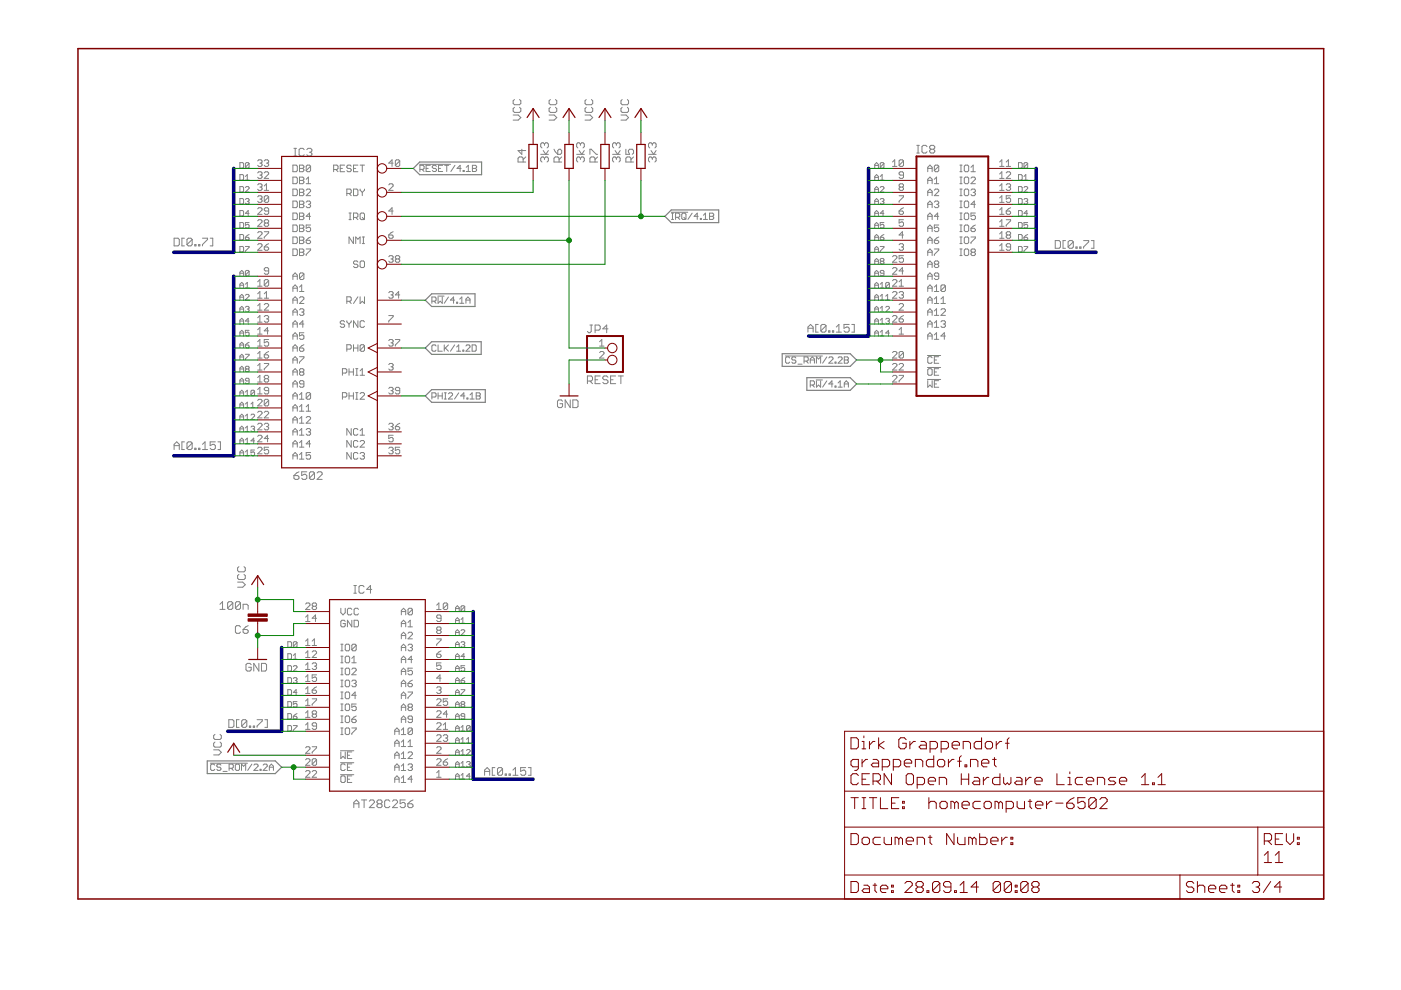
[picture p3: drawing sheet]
<svg xmlns="http://www.w3.org/2000/svg" width="297mm" height="210mm" viewBox="0 0 297 210" stroke-linecap="round" stroke-linejoin="round" font-family="sans-serif">
<g fill="none" stroke="#808080" stroke-width=".21">
<path d="M50.9 34.5h.6l.1 .2v.8l-.1 .1h-.6zM50.9 37h.6l.1 .2v.8l-.1 .2h-.6zM50.9 39.6h.6l.1 .2v.7l-.1 .2h-.6zM52 39.8l.2-.2h.4l.2 .2v.2l-.8 .7h.8M52 37.4l.4-.4v1.2M52 38.2h.8M52.8 34.7v.8l-.2 .1h-.4l-.2-.1M52.8 34.7l-.2-.2h-.4l-.2 .2v.8M52.8 34.7l-.8 .8M54.6 34.1l.3-.2h.4l.3 .2-.3 .5M54.6 36.7l.3-.3h.4l.3 .3-.3 .4M54.6 39.2l.3-.2h.4l.3 .2-.3 .5"/>
<path d="M55.1 39.7h.2M55.1 37.1h.2M55.1 34.6h.2M55.3 34.6l.3 .2-.3 .5h-.4l-.3-.2M55.3 37.1l.3 .3-.3 .4h-.4l-.3-.2M55.3 39.7l.3 .2-.3 .5h-.4l-.3-.3M56 39.4l.5-.4v1.4M56 34.1l.3-.2h.4l.3 .2-.3 .5M56 36.7l.3-.3h.4l.3 .3v.2l-1 .9h1M56.5 34.6h.2M56.7 34.6l.3 .2-.3 .5h-.4l-.3-.2M62.1 35h.7l.2 .2v1l-.2 .2h-.7z"/>
<path d="M62.1 37.5h.7l.2 .3v.9l-.2 .2h-.7zM62.3 33.1h.6M62.3 31.5h.6M62.6 31.5v1.6M63.5 35h.7l.2 .2-.2 .5 .2 .5-.2 .2h-.7zM63.5 37.5h.7l.2 .3-.2 .4 .2 .5-.2 .2h-.7zM63.5 38.2h.7M63.5 35.7h.7M64.5 31.7l-.3-.2h-.5l-.3 .2v1.1l.3 .3h.5l.3-.3M64.9 38l.5-.5v1.4M64.9 38.9h.9M65 31.7l.3-.2h.6l.2 .2v.3l-.2 .3"/>
<path d="M65.6 32.3h.3M65.8 35.2l-.2-.2h-.4l-.3 .2v1M65.8 35.2v1l-.2 .2h-.4l-.3-.2M65.8 35.2l-.9 1M65.9 32.3l.2 .3v.2l-.2 .3h-.6l-.3-.3M70.7 35.9h.7l.3-.2v-.5l-.3-.2h-.7v1.4M71.2 35.9l.5 .5M72.1 35.7h.5M73.1 35h-1v1.4h1M74.5 35.2l-.3-.2h-.4l-.3 .5 .3 .2h.4l.3 .5-.3 .2h-.4l-.3-.2M75 35.7h.4M75.9 35h-.9v1.4h.9"/>
<path d="M76.3 35h1M76.8 35v1.4M82.4 39.2l.3-.2h.4l.3 .2v.2l-1 1h1M83.4 34.6h-1l.7-.7v1.4M84.8 34.1l-1 1M84.8 34.1l-.3-.2h-.4l-.3 .2v1M84.8 34.1v1l-.3 .2h-.4l-.3-.2M89 34.8h6.5M89 35.9h.7l.2-.2v-.4l-.2-.2h-.7v1.3M89.5 35.9l.4 .5M90.3 35.7h.5M91.2 35.1h-.9v1.3h.9"/>
<path d="M92.5 35.3l-.2-.2h-.4l-.2 .2 .2 .4h.4l.2 .2v.3l-.2 .2h-.4l-.2-.2M93 35.7h.4M93.9 35.1h-.9v1.3h.9M94.3 35.1h.8M94.7 35.1v1.3M96.5 35.1l-.9 1.3M97.8 35.7h-.9l.7-.6v1.3M98.2 36.2h.2v.2h-.2zM98.8 36.4h.9M98.8 35.5l.5-.4v1.3M100.2 35.7h.6M100.2 35.1h.6l.2 .2-.2 .4 .2 .2v.3l-.2 .2h-.6z"/>
<path d="M108.8 24.4h1.1l.5 .5-.5 .6h-1.1M109.1 22.8l-.3 .2v.6l.3 .2h1.1l.2-.2v-.6l-.2-.2M109.1 21.1l-.3 .3v.5l.3 .3h1.1l.2-.3v-.5l-.2-.3M110.6 31.6v1.1l-.8-.8h1.7M110.9 34.4v-.9l-.3-.2h-.5l-.3 .2v.9h1.7M111.5 33.3l-.6 .5M114.6 32.7h1.7M115.2 31.9l.5 .8 .6-.8M115.4 33.5l-.2-.2h-.3l-.3 .2v.6l.3 .3M115.4 30.5l-.2-.2h-.3l-.3 .2v.6l.3 .3M115.4 33.5l.3-.2h.3l.3 .2v.6l-.3 .3M115.4 30.5v.3"/>
<path d="M115.4 33.5v.3M115.4 30.5l.3-.2h.3l.3 .2v.6l-.3 .3M116.4 24.4h1.1l.5 .5-.5 .6h-1.1M116.7 22.8l-.3 .2v.6l.3 .2h1.1l.2-.2v-.6l-.2-.2M116.7 21.1l-.3 .3v.5l.3 .3h1.1l.2-.3v-.5l-.2-.3M117.5 31.6l.8 1.1M118.3 31.9l.2-.3h.3l.3 .3v.5l-.3 .3h-.5zM118.5 34.4v-.9l-.2-.2h-.6l-.2 .2v.9h1.6M119.1 33.3l-.6 .5M122.3 32.7h1.6M122.8 31.9l.5 .8 .6-.8M123.1 33.5l-.3-.2h-.3l-.2 .2v.6l.2 .3"/>
<path d="M123.1 33.5l.2-.2h.3l.3 .2v.6l-.3 .3M123.1 30.5l-.3-.2h-.3l-.2 .2v.6l.2 .3M123.1 30.5l.2-.2h.3l.3 .2v.6l-.3 .3M123.1 30.5v.3M123.1 33.5v.3M124 24.4h1.1l.6 .5-.6 .6h-1.1M124.3 22.8l-.3 .2v.6l.3 .2h1.1l.3-.2v-.6l-.3-.2M124.3 21.1l-.3 .3v.5l.3 .3h1.1l.3-.3v-.5l-.3-.3M125.1 32.7v-1.1h.2l1.1 1.1h.3M126.2 34.4v-.9l-.3-.2h-.6l-.2 .2v.9h1.6M126.7 33.3l-.5 .5M129.9 32.7h1.6"/>
<path d="M130.4 31.9l.6 .8 .5-.8M130.7 33.5l-.3-.2h-.3l-.2 .2v.6l.2 .3M130.7 33.5l.3-.2h.2l.3 .2v.6l-.3 .3M130.7 30.5l-.3-.2h-.3l-.2 .2v.6l.2 .3M130.7 30.5l.3-.2h.2l.3 .2v.6l-.3 .3M130.7 30.5v.3M130.7 33.5v.3M131.7 24.4h1l.6 .5-.6 .6h-1M131.9 22.8l-.2 .2v.6l.2 .2h1.1l.3-.2v-.6l-.3-.2M131.9 21.1l-.2 .3v.5l.2 .3h1.1l.3-.3v-.5l-.3-.3M132.7 31.6v1.1h.8l-.3-.5v-.3l.3-.3h.5l.3 .3v.5l-.3 .3M133.8 34.4v-.9l-.3-.2h-.5l-.3 .2v.9h1.6"/>
<path d="M134.3 33.3l-.5 .5M137.5 32.7h1.6M138 31.9l.6 .8 .5-.8M138.3 30.5l.3-.2h.3l.2 .2v.6l-.2 .3M138.3 33.5l-.3-.2h-.2l-.3 .2v.6l.3 .3M138.3 33.5l.3-.2h.3l.2 .2v.6l-.2 .3M138.3 30.5l-.3-.2h-.2l-.3 .2v.6l.3 .3M138.3 30.5v.3M138.3 33.5v.3M185.5 35.6v-.7l.3-.4 .4 .4v.7M185.5 38.2v-.8l.3-.4 .4 .4v.8M185.5 37.6h.7"/>
<path d="M185.5 35.1h.7M186.6 37.4l.4-.4v1.2M186.6 39.8l.2-.2h.4l.2 .2v.2l-.8 .7h.8M186.6 38.2h.8M187.4 34.7l-.8 .8M187.4 34.7v.8l-.2 .1h-.4l-.2-.1M187.4 34.7l-.2-.2h-.4l-.2 .2v.8M189.2 35.3h1M189.2 34.4l.5-.5v1.4M190.9 39.7l-.3-.3 .3-.4h.4l.3 .2-.3 .5M190.9 39.7h.4M190.9 39.7l-.3 .2 .3 .5h.4l.3-.3-.3-.4"/>
<path d="M191.6 37.1h-.7l-.3-.2 .3-.5h.4l.3 .3v.9l-.3 .2h-.4l-.3-.2M191.6 34.1l-.3-.2h-.4l-.3 .2v1M191.6 34.1v1l-.3 .2h-.4l-.3-.2M191.6 34.1l-1 1M194.4 32.4h.5M194.4 30.8h.5M194.6 30.8v1.6M196.6 31.1l-.3-.3h-.6l-.2 .3v1.1l.2 .2h.6l.3-.2M196.7 38.2h.9M196.7 35.7h.9M196.7 38.9v-.9l.5-.5 .4 .5v.9M196.7 36.4v-.9l.5-.5 .4 .5v.9"/>
<path d="M197.4 31.6h.5M197.4 31.6l-.3-.2v-.3l.3-.3h.5l.3 .3v.3l-.3 .2M197.4 31.6l-.3 .3v.3l.3 .2h.5l.3-.2v-.3l-.3-.3M198.1 38.9h.9M198.1 38l.5-.5v1.4M199 35.2v1l-.2 .2h-.5l-.2-.2M199 35.2l-.2-.2h-.5l-.2 .2v1M199 35.2l-.9 1M203.5 38.9h.5M203.5 37.5h.5M203.5 36.4h.5M203.5 35h.5"/>
<path d="M203.8 35v1.4M203.8 37.5v1.4M204.4 37.8l.3-.3h.4l.3 .3v.9l-.3 .2h-.4l-.3-.2zM204.4 35.2l.3-.2h.4l.3 .2v1l-.3 .2h-.4l-.3-.2zM205.9 37.8l.2-.3h.5l.2 .3v.2l-.9 .9h.9M205.9 36.4h.9M205.9 35.5l.4-.5v1.4M211.9 39.4l.5-.4v1.4M211.9 37.8h1M211.9 35.3h1M211.9 34.4l.5-.5v1.4M211.9 36.9l.5-.5v1.4"/>
<path d="M213.3 39.2l.3-.2h.4l.3 .2-.3 .5M213.3 36.7l.3-.3h.4l.3 .3v.2l-1 .9h1M213.3 35.3h1M213.3 34.4l.5-.5v1.4M213.8 39.7h.2M214 39.7l.3 .2-.3 .5h-.4l-.3-.3M215.9 39.6h.6l.2 .2v.7l-.2 .2h-.6zM215.9 37h.6l.2 .2v.8l-.2 .2h-.6zM215.9 34.5h.6l.2 .2v.8l-.2 .1h-.6zM217.1 39.8l.2-.2h.4l.2 .2v.2l-.8 .7h.8M217.1 38.2h.8M217.1 37.4l.4-.4v1.2"/>
<path d="M217.9 34.7v.8l-.2 .1h-.4l-.2-.1M217.9 34.7l-.2-.2h-.4l-.2 .2v.8M217.9 34.7l-.8 .8M36.9 50.5h.8l.3 .3v1.1l-.3 .2h-.8zM39.1 50.5h-.5v1.6h.5M40.7 50.8l-.2-.3h-.6l-.3 .3v1.1M40.7 50.8v1.1l-.2 .2h-.6l-.3-.2M40.7 50.8l-1.1 1.1M41.3 51.9h.3v.2h-.3zM42.1 51.9h.3v.2h-.3zM42.9 50.5h1.1v.3l-1.1 1.1v.2M44.6 50.5h.5v1.6h-.5"/>
<path d="M50.9 44.6h.6l.1 .2v.8l-.1 .2h-.6zM50.9 42.1h.6l.1 .2v.8l-.1 .2h-.6zM50.9 47.2h.6l.1 .2v.8l-.1 .1h-.6zM50.9 49.7h.6l.1 .2v.8l-.1 .2h-.6zM50.9 52.3h.6l.1 .2v.7l-.1 .2h-.6zM50.9 58.5v-.8l.4-.4 .3 .4v.8M50.9 57.9h.7M52 50.3h.6l.2 .4-.2 .2h-.4l-.2-.2zM52 52.3h.8v.2l-.8 .7v.2M52 42.3l.2-.2h.4l.2 .2-.2 .4M52.4 42.7h.2M52.6 42.7l.2 .2-.2 .4h-.4l-.2-.2"/>
<path d="M52.8 45.2h-.8l.6-.6v1.2M52.8 47.2h-.8v.6l.4-.2 .4 .2v.4l-.2 .1h-.4l-.2-.1M52.8 57.5v.8l-.2 .2h-.4l-.2-.2M52.8 57.5l-.2-.2h-.4l-.2 .2v.8M52.8 57.5l-.8 .8M52.8 49.7l-.8 .6M54.6 41.7l.3-.2h.4l.3 .2-.3 .5M54.6 44.3l.3-.3h.4l.3 .3v.2l-1 .9h1M54.6 46.8l.3-.2h.4l.3 .2v.3l-1 .9h1M54.6 49.4l.3-.3h.4l.3 .3v.2l-1 .9h1M54.6 51.9l.3-.2h.4l.3 .2v.2l-1 1h1M54.6 59.8l.5-.5v1.4"/>
<path d="M55.1 42.2h.2M55.3 42.2l.3 .2-.3 .5h-.4l-.3-.2M56 49.1h1v.3l-1 .9v.2M56 52.4h.7l.3 .4-.3 .3h-.4l-.3-.3zM56 40.4h1M56.3 47.3l-.3-.2 .3-.5h.4l.3 .2-.3 .5M56.3 47.3l-.3 .2 .3 .5h.4l.3-.2-.3-.5M56.3 47.3h.4M57 41.7l-.3-.2h-.4l-.3 .2v1M57 44.7h-.7l-.3-.2 .3-.5h.4l.3 .3v.9l-.3 .2h-.4l-.3-.2M57 57.4h-.7l-.3-.2 .3-.5h.4l.3 .3v.9l-.3 .2h-.4l-.3-.2M57 59.5l-.3-.2h-.4l-.3 .2v1"/>
<path d="M57 41.7v1l-.3 .2h-.4l-.3-.2M57 59.5v1l-.3 .2h-.4l-.3-.2M57 59.5l-1 1M57 51.7l-1 .7M57 41.7l-1 1M62.1 40.1h.7l.2 .2v1l-.2 .2h-.7zM62.1 42.6h.7l.2 .3v.9l-.2 .2h-.7zM62.1 45.2h.7l.2 .2v.9l-.2 .3h-.7zM62.1 47.7h.7l.2 .2v1l-.2 .2h-.7zM62.1 50.2h.7l.2 .3v.9l-.2 .2h-.7zM62.1 52.8h.7l.2 .2v1l-.2 .2h-.7zM62.1 59.3v-1l.5-.4 .4 .4v1"/>
<path d="M62.1 58.6h.9M63.5 40.1h.7l.2 .2-.2 .5 .2 .5-.2 .2h-.7zM63.5 42.6h.7l.2 .3-.2 .4 .2 .5-.2 .2h-.7zM63.5 45.2h.7l.2 .2-.2 .5 .2 .4-.2 .3h-.7zM63.5 47.7h.7l.2 .2-.2 .5 .2 .5-.2 .2h-.7zM63.5 50.2h.7l.2 .3-.2 .4 .2 .5-.2 .2h-.7zM63.5 52.8h.7l.2 .2-.2 .5 .2 .5-.2 .2h-.7zM63.5 53.5h.7M63.5 50.9h.7M63.5 48.4h.7M63.5 45.9h.7M63.5 43.3h.7"/>
<path d="M63.5 40.8h.7M64.4 58.1v.9l-.2 .3h-.5l-.2-.3M64.4 58.1l-.2-.2h-.5l-.2 .2v.9M64.4 58.1l-.9 .9M64.9 50.9h.7l.2 .5-.2 .2h-.4l-.3-.2zM64.9 52.8h.9v.2l-.9 1v.2M64.9 40.3l.3-.2h.4l.2 .2v.3l-.9 .9h.9M64.9 42.9l.3-.3h.4l.2 .3-.2 .4M65.4 43.3h.2M65.6 43.3l.2 .3-.2 .4h-.4l-.3-.2M65.8 45.9h-.9l.7-.7v1.4M65.8 47.7h-.9v.7l.5-.2 .4 .2v.5l-.2 .2h-.4l-.3-.2"/>
<path d="M65.8 50.2l-.9 .7M73.5 41h.7l.3-.2v-.5l-.3-.2h-.7v1.4M74 46.6h.5M74 45.2h.5M74 41l.5 .5M74.2 45.2v1.4M74.9 50.2v1.4l-.9-1.4v1.4M75 46.1h.6l.3-.2v-.5l-.3-.2h-.6v1.4M75 40.1h.6l.3 .2v1l-.3 .2h-.6zM75.4 51.6v-1.4l.5 .5 .4-.5v1.4M75.4 46.1l.5 .5M75.9 55.6l-.3-.3h-.4l-.2 .5 .2 .2h.4l.3 .5-.3 .2h-.4l-.2-.2"/>
<path d="M76.3 45.4l.3-.2h.4l.3 .2v.9l-.3 .3h-.4l-.3-.3zM76.3 55.6l.3-.3h.4l.3 .3v.9l-.3 .2h-.4l-.3-.2zM76.3 40.1v.2l.5 .5M76.8 46.1l.5 .5M76.8 51.6h.5M76.8 50.2h.5M76.8 40.8v.7M77 50.2v1.4M77.3 40.1v.2l-.5 .5M82.4 49.8h.7l.3 .5-.3 .2h-.4l-.3-.2zM82.4 54.4l.3-.2h.4l.3 .2-.3 .5M82.9 54.9h.2"/>
<path d="M83.1 54.9l.3 .2-.3 .5h-.4l-.3-.2M83.4 49.1l-1 .7M83.4 44.7h-1l.7-.7v1.4M84.1 54.9l-.3-.2 .3-.5h.4l.3 .2-.3 .5M84.1 54.9l-.3 .2 .3 .5h.4l.3-.2-.3-.5M84.1 54.9h.4M142.3 45h3.5M142.4 46.5h.4M142.4 45.2h.4M142.6 45.2v1.3M143.2 46.1h.7l.2-.2v-.5l-.2-.2h-.7v1.3M143.7 46.1l.4 .4"/>
<path d="M144.8 45.2h.4l.2 .2v.9l-.2 .2h-.4l-.3-.2v-.9zM145 46.1l.4 .4M146.7 45.2l-.8 1.3M148 45.9h-.8l.6-.7v1.3M148.5 46.3h.2v.2h-.2zM149.1 46.5h.9M149.1 45.6l.5-.4v1.3M150.4 45.9h.7M150.4 45.2h.7l.2 .2-.2 .5 .2 .4-.2 .2h-.7zM185.5 48.3v-.7l.3-.4 .4 .4v.7M185.5 56v-.8l.3-.4 .4 .4v.8M185.5 45.2h.7"/>
<path d="M185.5 40.7v-.7l.3-.4 .4 .4v.7M185.5 43.3v-.8l.3-.4 .4 .4v.8M185.5 45.8v-.8l.3-.4 .4 .4v.8M185.5 50.9v-.8l.3-.4 .4 .4v.8M185.5 53.4v-.8l.3-.3 .4 .3v.8M185.5 58.5v-.8l.3-.4 .4 .4v.8M185.5 57.9h.7M185.5 55.4h.7M185.5 52.9h.7M185.5 50.3h.7M185.5 47.8h.7M185.5 42.7h.7"/>
<path d="M185.5 40.2h.7M186.6 52.3h.8v.2l-.8 .7v.2M186.6 42.3l.2-.2h.4l.2 .2-.2 .4M186.6 50.3h.6l.2 .4-.2 .2h-.4l-.2-.2zM186.8 55.4l-.2 .2 .2 .4h.4l.2-.2-.2-.4M186.8 55.4l-.2-.2 .2-.4h.4l.2 .2-.2 .4M186.8 55.4h.4M187 42.7h.2M187.2 42.7l.2 .2-.2 .4h-.4l-.2-.2M187.4 57.9h-.6l-.2-.2 .2-.4h.4l.2 .2v.8l-.2 .2h-.4l-.2-.2M187.4 49.7l-.8 .6M187.4 45.2h-.8l.6-.6v1.2"/>
<path d="M187.4 47.2h-.8v.6l.4-.2 .4 .2v.4l-.2 .1h-.4l-.2-.1M189.2 59.5l.3-.2h.4l.3 .2v.3l-1 .9h1M189.2 57l.3-.3h.4l.3 .3v.2l-1 .9h1M189.2 54.4l.3-.2h.4l.3 .2v.3l-1 .9h1M190.6 51.9l.3-.2h.4l.3 .2-.3 .5M190.6 44.7h.7l.3 .5-.3 .2h-.4l-.3-.2zM190.6 41.5h1v.2l-1 1v.2M190.6 59.8l.5-.5v1.4M191.1 52.4h.2M191.3 52.4l.3 .2-.3 .5h-.4l-.3-.3M191.6 57.4h-1l.7-.7v1.4M191.6 46.6h-1v.7l.5-.2 .5 .2v.5l-.3 .2h-.4l-.3-.2"/>
<path d="M191.6 54.2h-1v.7l.5-.2 .5 .2v.5l-.3 .2h-.4l-.3-.2M191.6 49.8h-1l.7-.7v1.4M191.6 44l-1 .7M196.7 58.6h.9M196.7 53.5h.9M196.7 50.9h.9M196.7 48.4h.9M196.7 45.9h.9M196.7 43.3h.9M196.7 40.8h.9M196.7 56h.9M196.7 41.5v-.9l.5-.5 .4 .5v.9"/>
<path d="M196.7 54.2v-.9l.5-.5 .4 .5v.9M196.7 44v-.9l.5-.5 .4 .5v.9M196.7 46.6v-1l.5-.4 .4 .4v1M196.7 49.1v-.9l.5-.5 .4 .5v.9M196.7 51.6v-.9l.5-.5 .4 .5v.9M196.7 56.7v-.9l.5-.5 .4 .5v.9M196.7 59.3v-1l.5-.4 .4 .4v1M198.1 52.8h.9v.2l-.9 1v.2M198.1 50.9h.7l.2 .5-.2 .2h-.5l-.2-.2zM198.1 42.9l.2-.3h.5l.2 .3-.2 .4M198.1 40.3l.2-.2h.5l.2 .2v.3l-.9 .9h.9M198.3 56l-.2-.2 .2-.5h.5l.2 .3-.2 .4"/>
<path d="M198.3 56h.5M198.3 56l-.2 .3 .2 .4h.5l.2-.2-.2-.5M198.6 43.3h.2M198.8 43.3l.2 .3-.2 .4h-.5l-.2-.2M199 58.6h-.7l-.2-.3 .2-.4h.5l.2 .2v.9l-.2 .3h-.5l-.2-.3M199 47.7h-.9v.7l.5-.2 .4 .2v.5l-.2 .2h-.5l-.2-.2M199 45.9h-.9l.7-.7v1.4M199 50.2l-.9 .7M203.5 54.2h.5M203.5 52.8h.5M203.5 51.6h.5M203.5 50.2h.5"/>
<path d="M203.5 49.1h.5M203.5 47.7h.5M203.5 46.6h.5M203.5 45.2h.5M203.5 44h.5M203.5 42.6h.5M203.5 41.5h.5M203.5 40.1h.5M203.8 40.1v1.4M203.8 42.6v1.4M203.8 45.2v1.4M203.8 47.7v1.4"/>
<path d="M203.8 50.2v1.4M203.8 52.8v1.4M204.4 53l.3-.2h.4l.3 .2v1l-.3 .2h-.4l-.3-.2zM204.4 50.5l.3-.3h.4l.3 .3v.9l-.3 .2h-.4l-.3-.2zM204.4 47.9l.3-.2h.4l.3 .2v1l-.3 .2h-.4l-.3-.2zM204.4 45.4l.3-.2h.4l.3 .2v.9l-.3 .3h-.4l-.3-.3zM204.4 42.9l.3-.3h.4l.3 .3v.9l-.3 .2h-.4l-.3-.2zM204.4 40.3l.3-.2h.4l.3 .2v1l-.3 .2h-.4l-.3-.2zM205.9 50.2h.9v.3l-.9 .9v.2M205.9 48.4h.7l.2 .5-.2 .2h-.5l-.2-.2zM205.9 40.3l.2-.2h.5l.2 .2-.2 .5M206.1 53.5l-.2 .2 .2 .5h.5l.2-.2-.2-.5"/>
<path d="M206.1 53.5l-.2-.2 .2-.5h.5l.2 .2-.2 .5M206.1 53.5h.5M206.3 40.8h.3M206.6 40.8l.2 .2-.2 .5h-.5l-.2-.2M206.8 45.2h-.9v.7l.7-.3 .2 .3v.4l-.2 .3h-.5l-.2-.3M206.8 43.3h-.9l.7-.7v1.4M206.8 47.7l-.9 .7M211.9 53.1h1M211.9 50.5h1M211.9 48h1M211.9 45.4h1M211.9 42.9h1"/>
<path d="M211.9 40.4h1M211.9 52.1l.5-.4v1.4M211.9 42l.5-.5v1.4M211.9 44.5l.5-.5v1.4M211.9 47.1l.5-.5v1.4M211.9 49.6l.5-.5v1.4M213.3 46.6h1v.2l-1 1v.2M213.3 44.7h.7l.3 .5-.3 .2h-.4l-.3-.2zM213.6 49.8l-.3 .3 .3 .4h.4l.3-.2-.3-.5M213.6 49.8l-.3-.2 .3-.5h.4l.3 .3-.3 .4M213.6 49.8h.4M214.3 52.4h-.7l-.3-.3 .3-.4h.4l.3 .2v.9l-.3 .3h-.4l-.3-.3"/>
<path d="M214.3 41.5h-1v.7l.5-.2 .5 .2v.5l-.3 .2h-.4l-.3-.2M214.3 44l-1 .7M215.9 52.3h.6l.2 .2v.7l-.2 .2h-.6zM215.9 49.7h.6l.2 .2v.8l-.2 .2h-.6zM215.9 47.2h.6l.2 .2v.8l-.2 .1h-.6zM215.9 42.1h.6l.2 .2v.8l-.2 .2h-.6zM215.9 44.6h.6l.2 .2v.8l-.2 .2h-.6zM217.1 52.3h.8v.2l-.8 .7v.2M217.1 50.3h.6l.2 .4-.2 .2h-.4l-.2-.2zM217.1 42.3l.2-.2h.4l.2 .2-.2 .4M217.5 42.7h.2M217.7 42.7l.2 .2-.2 .4h-.4l-.2-.2"/>
<path d="M217.9 45.2h-.8l.6-.6v1.2M217.9 47.2h-.8v.6l.4-.2 .4 .2v.4l-.2 .1h-.4l-.2-.1M217.9 49.7l-.8 .6M223.7 51h.9l.2 .3v1.1l-.2 .2h-.9zM225.9 51h-.5v1.6h.5M227.6 51.3v1.1l-.3 .2h-.6l-.2-.2M227.6 51.3l-.3-.3h-.6l-.2 .3v1.1M227.6 51.3l-1.1 1.1M228.1 52.4h.3v.2h-.3zM228.9 52.4h.3v.2h-.3zM229.7 51h1.1v.3l-1.1 1.1v.2M231.4 51h.5v1.6h-.5"/>
<path d="M50.9 73.2h.7M50.9 61v-.7l.4-.4 .3 .4v.7M50.9 63.6v-.8l.4-.4 .3 .4v.8M50.9 66.1v-.8l.4-.3 .3 .3v.8M50.9 68.7v-.8l.4-.4 .3 .4v.8M50.9 71.2v-.8l.4-.4 .3 .4v.8M50.9 73.7v-.7l.4-.4 .3 .4v.7M50.9 76.3v-.8l.4-.4 .3 .4v.8M50.9 78.8v-.8l.4-.3 .3 .3v.8M50.9 70.6h.7M50.9 68.1h.7M50.9 65.5h.7"/>
<path d="M50.9 63h.7M50.9 60.5h.7M50.9 78.2h.7M50.9 75.7h.7M52 62.6l.2-.2h.4l.2 .2v.2l-.8 .8h.8M52 73.2h.6l.2 .4-.2 .1h-.4l-.2-.1zM52 60.3l.4-.4v1.1M52 65.2l.2-.2h.4l.2 .2-.2 .3M52 61h.8M52 75.1h.8v.2l-.8 .8v.2M52.2 78.2l-.2-.2 .2-.3h.4l.2 .2-.2 .3M52.2 78.2l-.2 .2 .2 .4h.4l.2-.2-.2-.4"/>
<path d="M52.2 78.2h.4M52.4 65.5h.2M52.6 65.5l.2 .2-.2 .4h-.4l-.2-.2M52.8 68.1h-.8l.6-.6v1.2M52.8 70h-.8v.6l.4-.2 .4 .2v.4l-.2 .2h-.4l-.2-.2M52.8 72.6l-.8 .6M54.6 62.3l.5-.5v1.4M54.6 64.8l.5-.4v1.4M54.6 67.4l.5-.5v1.4M54.6 69.9l.5-.5v1.4M54.6 72.5l.5-.5v1.4M54.6 75l.5-.5v1.4"/>
<path d="M54.6 77.5l.5-.4v1.4M54.6 78.5h1M54.6 75.9h1M54.6 73.4h1M54.6 70.8h1M54.6 68.3h1M54.6 65.8h1M54.6 63.2h1M54.6 60.7h1M56 62.3l.5-.5v1.4M56 75.2h.7l.3 .5-.3 .2h-.4l-.3-.2zM56 77.1h1v.2l-1 .9v.3"/>
<path d="M56 64.6l.3-.2h.4l.3 .2v.2l-1 1h1M56 67.1l.3-.2h.4l.3 .2-.3 .5M56 63.2h1M56.5 67.6h.2M56.7 67.6l.3 .2-.3 .5h-.4l-.3-.2M57 72h-1v.7l.5-.2 .5 .2v.5l-.3 .2h-.4l-.3-.2M57 70.1h-1l.7-.7v1.4M57 74.5l-1 .7M62.1 61.8v-.9l.5-.5 .4 .5v.9M62.1 64.3v-.9l.5-.5 .4 .5v.9M62.1 66.9v-1l.5-.4 .4 .4v1M62.1 69.4v-.9l.5-.5 .4 .5v.9"/>
<path d="M62.1 71.9v-.9l.5-.5 .4 .5v.9M62.1 74.5v-.9l.5-.5 .4 .5v.9M62.1 77v-.9l.5-.5 .4 .5v.9M62.1 79.6v-1l.5-.4 .4 .4v1M62.1 78.9h.9M62.1 76.3h.9M62.1 73.8h.9M62.1 71.2h.9M62.1 68.7h.9M62.1 66.2h.9M62.1 63.6h.9M62.1 61.1h.9"/>
<path d="M63.5 60.9l.5-.5v1.4M63.5 63.2l.2-.3h.5l.2 .3v.2l-.9 .9h.9M63.5 65.7l.2-.2h.5l.2 .2-.2 .5M63.5 73.8h.7l.2 .5-.2 .2h-.5l-.2-.2zM63.5 75.6h.9v.3l-.9 .9v.2M63.5 61.8h.9M63.7 78.9l-.2-.3 .2-.4h.5l.2 .2-.2 .5M63.7 78.9l-.2 .2 .2 .5h.5l.2-.3-.2-.4M63.7 78.9h.5M64 66.2h.2M64.2 66.2l.2 .2-.2 .5h-.5l-.2-.3M64.4 73.1l-.9 .7"/>
<path d="M64.4 70.5h-.9v.7l.5-.2 .4 .2v.5l-.2 .2h-.5l-.2-.2M64.4 68.7h-.9l.7-.7v1.4M72.6 79.1h.7l.2-.2v-.5l-.2-.2h-.7v1.4M73.1 68.2l-.3-.2h-.4l-.3 .5 .3 .2h.4l.3 .5-.3 .2h-.4l-.3-.2M73.5 74h.7l.3-.2v-.5l-.3-.2h-.7v1.4M73.5 63.9h.7l.3-.3v-.4l-.3-.3h-.7v1.4M73.5 68v.2l.5 .5M74 78.9h.9M74 68.7v.7M74 78.2v1.4M74 63.9l.5 .4M74.5 68v.2l-.5 .5"/>
<path d="M74.9 78.2v1.4M75 73.8h.9M75 73.1v1.4M75.4 79.6h.5M75.4 78.2h.5M75.6 78.2v1.4M75.9 68v1.4l-.9-1.4v1.4M75.9 73.1v1.4M75.9 62.9l-.9 1.4M76.3 78.6l.5-.4v1.4M76.3 62.9v1.4l.5-.4 .5 .4v-1.4M76.3 79.6h1"/>
<path d="M77.3 73.3l-.3-.2h-.4l-.3 .2v1M77.3 68.2l-.3-.2h-.4l-.3 .2v1l.3 .2h.4l.3-.2M77.3 73.3v1l-.3 .2h-.4l-.3-.2M77.3 73.3l-1 1M82.4 72.2l.3-.2h.4l.3 .2-.3 .5M82.4 77.3l.3-.2h.4l.3 .2-.3 .5M82.4 66.9h1v.2l-1 1v.2M82.4 62.1l.3-.3h.4l.3 .3-.3 .4M82.9 72.7h.2M82.9 77.8h.2M82.9 62.5h.2M83.1 62.5l.3 .3-.3 .4h-.4l-.3-.2"/>
<path d="M83.1 77.8l.3 .2-.3 .5h-.4l-.3-.3M83.1 72.7l.3 .2-.3 .5h-.4l-.3-.2M83.8 72h1v.2l-1 1v.2M84.8 62.5h-1l.7-.7v1.4M91.6 63.9h.6l.3-.3v-.4l-.3-.2h-.6v1.3M92 63.9l.5 .4M92.5 73.4l-.3-.3h-.4l-.2 .3v.8l.2 .3h.4l.3-.3M92.8 62.8h1.3M92.9 63v1.3l.4-.4 .5 .4v-1.3M92.9 73.1v1.4h.9M94.2 73.1v1.4M94.4 73.8l.7 .7"/>
<path d="M95.1 73.1l-.9 .9M95.1 63l-.9 1.3M96.4 63.6h-.9l.7-.6v1.3M96.4 73.1l-.9 1.4M96.8 74.5h.9M96.8 73.6l.5-.5v1.4M96.8 64.1h.2v.2h-.2zM97.5 63.4l.4-.4v1.3M97.5 64.3h.8M98.1 74.2h.2v.3h-.2zM98.8 73.4l.2-.3h.4l.3 .3v.2l-.9 .9h.9M98.8 63.6h.9"/>
<path d="M98.8 64.3v-.9l.4-.4 .5 .4v.9M100.1 73.1h.7l.2 .3v.8l-.2 .3h-.7zM125.1 68.9h.5M125.3 68.9v1.4l-.2 .2h-.3l-.3-.2M126.2 70h.8l.3-.3v-.5l-.3-.3h-.8v1.6M127.1 74.8l.3-.3h.4l.3 .3v.2l-1 .9h1M127.1 73.4h1M127.1 72.5l.5-.5v1.4M127.3 79.7h-1.1v1.6h1.1M128.9 80l-.3-.3h-.5l-.3 .3v.2l.3 .3h.5l.3 .3v.3l-.3 .2h-.5l-.3-.2M128.9 69.7h-1.1l.8-.8v1.6M130.5 79.7h-1v1.6h1"/>
<path d="M131.1 79.7h1.1M131.6 79.7v1.6M166.5 75.5h7.9M167.4 75.9l-.2-.2h-.4l-.2 .2v.9l.2 .2h.4l.2-.2M168.7 75.9l-.2-.2h-.4l-.2 .4 .2 .2h.4l.2 .5-.2 .2h-.4l-.2-.2M169.2 77.2h.9M170.5 76.6h.7l.2-.3v-.4l-.2-.2h-.7v1.3M170.9 76.6l.5 .4M171.3 70.4v-1.1l.6-.5 .5 .5v1.1M171.3 69.6h1.1M171.8 76.3h.9M171.8 77v-.9l.4-.4 .5 .4v.9"/>
<path d="M173.1 77v-1.3l.4 .4 .5-.4v1.3M173.5 68.8h-.5v1.6h.5M175.1 69.1v1l-.2 .3h-.6l-.3-.3M175.1 69.1l-.2-.3h-.6l-.3 .3v1M175.1 69.1l-1.1 1M175.3 75.7l-.9 1.3M175.7 70.1h.3v.3h-.3zM175.7 75.9l.2-.2h.5l.2 .2v.2l-.9 .9h.9M176.5 70.1h.3v.3h-.3zM177 76.8h.2v.2h-.2zM177.3 69.3l.6-.5v1.6M177.3 70.4h1.1"/>
<path d="M177.7 75.9l.2-.2h.5l.2 .2v.2l-.9 .9h.9M179 76.3h.7M179 75.7h.7l.2 .2-.2 .4 .2 .5-.2 .2h-.7zM180 68.8h-1.1v.8l.6-.3h.3l.2 .3v.5l-.2 .3h-.6l-.3-.3M180.6 68.8h.5v1.6h-.5M185.5 61v-.7l.3-.4 .4 .4v.7M185.5 63.6v-.8l.3-.4 .4 .4v.8M185.5 66.1v-.8l.3-.3 .4 .3v.8M185.5 68.7v-.8l.3-.4 .4 .4v.8M185.5 71.2v-.8l.3-.4 .4 .4v.8M185.5 70.6h.7M185.5 68.1h.7"/>
<path d="M185.5 65.5h.7M185.5 63h.7M185.5 60.5h.7M186.6 66.1h.8M186.6 63.6h.8M186.6 70.4l.4-.4v1.2M186.6 60.3l.4-.4v1.1M186.6 62.8l.4-.4v1.2M186.6 65.3l.4-.3v1.1M186.6 67.9l.4-.4v1.2M186.6 71.2h.8M186.6 68.7h.8"/>
<path d="M186.6 61h.8M187.8 65.2l.2-.2h.4l.2 .2v.1l-.8 .8h.8M187.8 63.6h.8M187.8 67.7l.2-.2h.4l.2 .2-.2 .4M187.8 62.8l.4-.4v1.2M188.2 68.1h.2M188.4 68.1l.2 .2-.2 .4h-.4l-.2-.2M188.6 60.1l-.8 .8M188.6 70.6h-.8l.6-.6v1.2M188.6 60.1v.8l-.2 .1h-.4l-.2-.1M188.6 60.1l-.2-.2h-.4l-.2 .2v.8M189.2 79.8l.3-.2h.4l.3 .2v.3l-1 .9h1"/>
<path d="M189.2 77.3l.3-.2h.4l.3 .2v.2l-1 1h1M189.2 74.8l.3-.3h.4l.3 .3v.2l-1 .9h1M189.2 67.1l.3-.2h.4l.3 .2v.3l-1 .9h1M189.2 62.1l.3-.3h.4l.3 .3v.2l-1 .9h1M190.6 79.6h1v.2l-1 1v.2M190.6 77.3l.3-.2h.4l.3 .2v.2l-1 1h1M190.6 70.8h1M190.6 67.6h.7l.3 .5-.3 .2h-.4l-.3-.2zM190.6 64.6l.3-.2h.4l.3 .2v.2l-1 1h1M190.6 62.1l.3-.3h.4l.3 .3-.3 .4M190.6 60.7h1M190.6 69.9l.5-.5v1.4"/>
<path d="M191.1 62.5h.2M191.3 62.5l.3 .3-.3 .4h-.4l-.3-.2M191.6 74.8v.9l-.3 .2h-.4l-.3-.2M191.6 74.8l-.3-.3h-.4l-.3 .3v.9M191.6 74.8l-1 .9M191.6 66.9l-1 .7M196.6 75.4h2.8M196.6 77.9h2.8M196.7 78.4l.2-.2h.5l.2 .2v.9l-.2 .3h-.5l-.2-.3zM196.7 71.2h.9M196.7 68.7h.9M196.7 66.2h.9"/>
<path d="M196.7 63.6h.9M196.7 61.1h.9M196.7 61.8v-.9l.5-.5 .4 .5v.9M196.7 64.3v-.9l.5-.5 .4 .5v.9M196.7 66.9v-1l.5-.4 .4 .4v1M196.7 69.4v-.9l.5-.5 .4 .5v.9M196.7 71.9v-.9l.5-.5 .4 .5v.9M197.6 75.9l-.2-.3h-.5l-.2 .3v.9l.2 .2h.5l.2-.2M198.1 78.9h.5M198.1 76.3h.5M198.1 71.9h.9M198.1 66.9h.9"/>
<path d="M198.1 64.3h.9M198.1 61.8h.9M198.1 69.4h.9M198.1 71l.5-.5v1.4M198.1 65.9l.5-.4v1.4M198.1 60.9l.5-.5v1.4M198.1 63.4l.5-.5v1.4M198.1 68.5l.5-.5v1.4M199 78.2h-.9v1.4h.9M199 75.6h-.9v1.4h.9M199.5 65.7l.2-.2h.5l.2 .2v.2l-.9 1h.9M199.5 64.3h.9"/>
<path d="M199.5 68.2l.2-.2h.5l.2 .2-.2 .5M199.5 63.4l.5-.5v1.4M200 68.7h.2M200.2 68.7l.2 .2-.2 .5h-.5l-.2-.2M200.4 71.2h-.9l.7-.7v1.4M200.4 60.6v1l-.2 .2h-.5l-.2-.2M200.4 60.6l-.2-.2h-.5l-.2 .2v1M200.4 60.6l-.9 1M36.9 95.3v-1.1l.6-.5 .5 .5v1.1M36.9 94.5h1.1M39.1 93.7h-.5v1.6h.5M40.7 94v1l-.2 .3h-.6l-.3-.3"/>
<path d="M40.7 94l-.2-.3h-.6l-.3 .3v1M40.7 94l-1.1 1M41.3 95h.3v.3h-.3zM42.1 95h.3v.3h-.3zM42.9 95.3h1.1M42.9 94.2l.6-.5v1.6M45.7 93.7h-1.1v.8l.5-.3h.3l.3 .3v.5l-.3 .3h-.6l-.2-.3M46.2 93.7h.5v1.6h-.5M50.9 80.8h.7M50.9 91.5v-.8l.4-.3 .3 .3v.8M50.9 94.1v-.8l.4-.4 .3 .4v.8M50.9 81.4v-.8l.4-.4 .3 .4v.8"/>
<path d="M50.9 83.9v-.8l.4-.4 .3 .4v.8M50.9 86.4v-.7l.4-.4 .3 .4v.7M50.9 89v-.8l.4-.4 .3 .4v.8M50.9 96.6v-.8l.4-.4 .3 .4v.8M50.9 96h.7M50.9 93.5h.7M50.9 90.9h.7M50.9 88.4h.7M50.9 85.9h.7M50.9 83.3h.7M52 96.6h.8M52 94.1h.8"/>
<path d="M52 95.8l.4-.4v1.2M52 83.1l.4-.4v1.2M52 85.7l.4-.4v1.1M52 88.2l.4-.4v1.2M52 90.7l.4-.3v1.1M52 93.3l.4-.4v1.2M52 91.5h.8M52 89h.8M52 86.4h.8M52 83.9h.8M52.8 80.8h-.6l-.2-.2 .2-.4h.4l.2 .2v.8l-.2 .2h-.4l-.2-.2M53.2 90.6l.2-.2h.4l.2 .2-.2 .3"/>
<path d="M53.2 88l.2-.2h.4l.2 .2v.2l-.8 .8h.8M53.2 86.4h.8M53.2 85.7l.4-.4v1.1M53.6 90.9h.2M53.8 90.9l.2 .2-.2 .4h-.4l-.2-.2M54 95.4h-.8v.6l.4-.2 .4 .2v.4l-.2 .2h-.4l-.2-.2M54 93.5h-.8l.6-.6v1.2M54 82.9v.8l-.2 .2h-.4l-.2-.2M54 82.9l-.2-.2h-.4l-.2 .2v.8M54 82.9l-.8 .8M54.6 84.9l.3-.2h.4l.3 .2v.2l-1 1h1M54.6 95.1l.3-.3h.4l.3 .3v.2l-1 .9h1"/>
<path d="M54.6 87.4l.3-.2h.4l.3 .2v.3l-1 .9h1M54.6 90l.3-.3h.4l.3 .3v.2l-1 .9h1M54.6 92.5l.3-.2h.4l.3 .2v.3l-1 .9h1M54.6 82.6l.5-.5v1.4M54.6 80.1l.5-.5v1.4M54.6 83.5h1M54.6 81h1M56 90l.3-.3h.4l.3 .3-.3 .4M56 87.4l.3-.2h.4l.3 .2v.3l-1 .9h1M56.3 80.3l-.3-.2 .3-.5h.4l.3 .2-.3 .5M56.3 80.3l-.3 .2 .3 .5h.4l.3-.2-.3-.5M56.3 80.3h.4"/>
<path d="M56.5 90.4h.2M56.7 90.4l.3 .3-.3 .4h-.4l-.3-.2M57 93h-1l.7-.7v1.4M57 94.8h-1v.7l.7-.2 .3 .2v.5l-.3 .2h-.4l-.3-.2M57 82.8h-.7l-.3-.2 .3-.5h.4l.3 .3v.9l-.3 .2h-.4l-.3-.2M57 84.9l-.3-.2h-.4l-.3 .2v.9M57 84.9v.9l-.3 .3h-.4l-.3-.3M57 84.9l-1 .9M62.1 82.1v-.9l.5-.5 .4 .5v.9M62.1 84.6v-.9l.5-.5 .4 .5v.9M62.1 87.2v-.9l.5-.5 .4 .5v.9M62.1 89.7v-.9l.5-.5 .4 .5v.9"/>
<path d="M62.1 92.3v-1l.5-.4 .4 .4v1M62.1 94.8v-.9l.5-.5 .4 .5v.9M62.1 97.3v-.9l.5-.5 .4 .5v.9M62.1 96.6h.9M62.1 94.1h.9M62.1 91.6h.9M62.1 89h.9M62.1 86.5h.9M62.1 83.9h.9M62.1 81.4h.9M63.5 83.7l.5-.5v1.4M63.5 86.3l.5-.5v1.4"/>
<path d="M63.5 88.8l.5-.5v1.4M63.5 91.3l.5-.4v1.4M63.5 93.9l.5-.5v1.4M63.5 96.4l.5-.5v1.4M63.5 97.3h.9M63.5 94.8h.9M63.5 92.3h.9M63.5 89.7h.9M63.5 87.2h.9M63.5 84.6h.9M64.4 81.4h-.7l-.2-.2 .2-.5h.5l.2 .2v1l-.2 .2h-.5l-.2-.2M64.9 88.6l.3-.3h.4l.2 .3v.2l-.9 .9h.9"/>
<path d="M64.9 91.1l.3-.2h.4l.2 .2-.2 .5M64.9 87.2h.9M64.9 86.3l.5-.5v1.4M65.4 91.6h.2M65.6 91.6l.2 .2-.2 .5h-.4l-.3-.3M65.8 94.1h-.9l.7-.7v1.4M65.8 95.9h-.9v.7l.5-.2 .4 .2v.5l-.2 .2h-.4l-.3-.2M65.8 83.5l-.2-.3h-.4l-.3 .3v.9M65.8 83.5v.9l-.2 .2h-.4l-.3-.2M65.8 83.5l-.9 .9M72.6 84.2h.7l.2-.3v-.4l-.2-.3h-.7v1.4M74 83.9h.9"/>
<path d="M74 83.2v1.4M74.5 90.9v1.4l-1-1.4v1.4M74.5 93.4v1.4l-1-1.4v1.4M74.5 95.9v1.4l-1-1.4v1.4M74.9 83.2v1.4M75.4 84.6h.5M75.4 83.2h.5M75.6 83.2v1.4M75.9 96.2l-.3-.3h-.4l-.2 .3v.9l.2 .2h.4l.3-.2M75.9 93.6l-.3-.2h-.4l-.2 .2v1l.2 .2h.4l.3-.2M75.9 91.1l-.3-.2h-.4l-.2 .2v.9l.2 .3h.4l.3-.3M76.3 96.2l.3-.3h.4l.3 .3-.3 .4"/>
<path d="M76.3 93.6l.3-.2h.4l.3 .2v.3l-1 .9h1M76.3 92.3h1M76.3 83.5l.3-.3h.4l.3 .3v.2l-1 .9h1M76.3 91.3l.5-.4v1.4M76.8 96.6h.2M77 96.6l.3 .3-.3 .4h-.4l-.3-.2M82.4 82.4l.3-.3h.4l.3 .3-.3 .4M82.4 95.1l.3-.3h.4l.3 .3-.3 .4M82.4 90l.3-.3h.4l.3 .3-.3 .4M82.9 90.4h.2M82.9 82.8h.2M82.9 95.5h.2"/>
<path d="M83.1 95.5l.3 .3-.3 .4h-.4l-.3-.2M83.1 90.4l.3 .3-.3 .4h-.4l-.3-.2M83.1 82.8l.3 .3-.3 .4h-.4l-.3-.2M83.4 92.3h-1v.7l.7-.2 .3 .2v.5l-.3 .2h-.4l-.3-.2M83.8 90.4h.7l.3 .5-.3 .2h-.4l-.3-.2zM84.8 94.8h-1v.7l.5-.2 .5 .2v.5l-.3 .2h-.4l-.3-.2M84.8 82.8h-.7l-.3-.2 .3-.5h.4l.3 .3v.9l-.3 .2h-.4l-.3-.2M84.8 89.7l-1 .7M91.6 84.2h.6l.3-.3v-.4l-.3-.2h-.6v1.3M92.9 83.9h.9M92.9 83.3v1.3M93.8 83.3v1.3"/>
<path d="M94.2 83.3h.4M94.2 84.6h.4M94.4 83.3v1.3M95.1 83.5l.2-.2h.4l.2 .2v.2l-.8 .9h.8M97.3 83.3l-.9 1.3M98.6 83.9h-.9l.6-.6v1.3M99 84.4h.2v.2h-.2zM99.7 83.7l.4-.4v1.3M99.7 84.6h.8M101 83.9h.6M101 83.3h.6l.2 .2-.2 .4 .2 .5-.2 .2h-.6zM119.3 85.1l-.3-.3h-.5l-.3 .3v1l.3 .3h.5l.3-.3v-.5h-.6"/>
<path d="M120.9 84.8v1.6l-1.1-1.6v1.6M121.5 84.8h.8l.3 .3v1l-.3 .3h-.8zM124.5 80.8h.8l.3-.3v-.5l-.3-.3h-.8v1.6M125.1 80.8l.5 .5M126.2 80.5h.5M129.5 80.5h.5M171.8 81.6h.7l.2-.2v-.4l-.2-.2h-.7v1.3M172.2 81.6l.5 .5M173.1 80.6h1.3M173.1 80.8v1.3l.4-.5 .5 .5v-1.3M175.3 80.8l-.9 1.3M176.6 81.4h-.9l.7-.6v1.3"/>
<path d="M177 81.9h.2v.2h-.2zM177.7 82.1h.9M177.7 81.2l.4-.4v1.3M179 81.4h.9M179 82.1v-.9l.4-.4 .5 .4v.9M196.6 80.5h2.8M196.7 80.7v1.4l.5-.5 .4 .5v-1.4M198.1 81.4h.5M199 80.7h-.9v1.4h.9M62.3 100.8h.8l.3 .3v.3l-.3 .2h-.5l-.3-.2zM63.4 100l-.5 .3-.6 .5M65 100h-1v.8l.8-.2 .2 .2v.6l-.2 .2h-.6l-.2-.2"/>
<path d="M66.7 100.3v1.1l-.3 .2h-.5l-.3-.2M66.7 100.3l-.3-.3h-.5l-.3 .3v1.1M66.7 100.3l-1.1 1.1M67.2 100.3l.3-.3h.6l.2 .3v.3l-1.1 1h1.1M46.6 128.1l.6-.5v1.6M46.6 129.2h1.1M49.4 127.8v1.1l-.3 .3h-.6l-.2-.3M49.4 127.8l-.3-.2h-.6l-.2 .2v1.1M49.4 127.8l-1.1 1.1M50.4 123.4h1.1l.5 .6-.5 .5h-1.1M50.7 121.8l-.3 .2v.6l.3 .3h1l.3-.3v-.6l-.3-.2M50.7 120.1l-.3 .3v.6l.3 .2h1l.3-.2v-.6l-.3-.3"/>
<path d="M51 127.8v1.1l-.3 .3h-.5l-.3-.3M51 127.8l-.3-.2h-.5l-.3 .2v1.1M51 132.9l-.3-.2h-.5l-.3 .2v1.1l.3 .3h.5l.3-.3M51 127.8l-1.1 1.1M51.5 129.2v-1.1h.8l.3 .3v.8M51.5 133.5h.8l.3 .2v.3l-.3 .3h-.5l-.3-.3zM52.6 132.7l-1.1 .8M61 136.1h.6l.2 .1v.8l-.2 .2h-.6zM61 138.6h.6l.2 .2v.8l-.2 .2h-.6zM62.2 139l.4-.4v1.2M62.2 139.8h.8M63 136.2v.8l-.2 .2h-.4l-.2-.2"/>
<path d="M63 136.2l-.2-.1h-.4l-.2 .1v.8M63 136.2l-.8 .8M64.8 128.1l.2-.3h.5l.2 .3v.2l-.9 .9h.9M64.8 131.8h.9M64.8 139.4h.9M64.8 135.9l.5-.4v1.4M64.8 130.9l.5-.5v1.4M64.8 138.5l.5-.5v1.4M64.8 136.9h.9M66.2 135.9l.5-.4v1.4M66.2 138.2l.2-.2h.5l.2 .2v.3l-.9 .9h.9M66.2 136.9h.9"/>
<path d="M66.4 128.5l-.2 .3 .2 .4h.5l.2-.2-.2-.5M66.4 128.5l-.2-.2 .2-.5h.5l.2 .3-.2 .4M66.4 128.5h.5M67.1 131.1h-.9l.7-.7v1.4M72.3 136.6h.4M72.3 138h.4M72.3 129v.9l.4 .5 .5-.5v-.9M72.3 139.1h.4M72.5 136.6v1.4M72.5 139.1v1.4M73.2 131.7l-.2-.2h-.5l-.2 .2v1l.2 .2h.5l.2-.2v-.5h-.5M73.4 136.6h.5l.2 .2v1l-.2 .2h-.5l-.2-.2v-1z"/>
<path d="M73.4 139.1h.5l.2 .3v.9l-.2 .2h-.5l-.2-.2v-.9zM74.6 129.2l-.2-.2h-.5l-.2 .2v.9l.2 .3h.5l.2-.3M74.6 131.5v1.4l-.9-1.4v1.4M74.6 139.6l.5-.5v1.4M75 125.8h.6M75 124.1h.6M75.1 131.5h.7l.2 .2v1l-.2 .2h-.7zM75.3 124.1v1.7M75.5 136.8l-.2-.2h-.5l-.2 .2v1M75.5 136.8v1l-.2 .2h-.5l-.2-.2M75.5 136.8l-.9 1M76 129.2l-.2-.2h-.5l-.2 .2v.9l.2 .3h.5l.2-.3"/>
<path d="M77.2 124.4l-.3-.3h-.5l-.3 .3v1.1l.3 .3h.5l.3-.3M78.8 125h-1.1l.8-.9v1.7M85.1 130.4v-1l.5-.4 .4 .4v1M85.1 132.9v-.9l.5-.5 .4 .5v.9M85.1 135.4v-.9l.5-.5 .4 .5v.9M85.1 138v-.9l.5-.5 .4 .5v.9M85.1 129.7h.9M85.1 132.2h.9M85.1 134.7h.9M85.1 137.3h.9M85.1 139.8h.9M86.5 134.3l.2-.3h.5l.2 .3v.2l-.9 .9h.9"/>
<path d="M86.5 136.8l.2-.2h.5l.2 .2-.2 .5M86.5 132l.5-.5v1.4M86.5 132.9h.9M87 137.3h.2M87.2 137.3l.2 .2-.2 .5h-.5l-.2-.2M87.4 129.2l-.2-.2h-.5l-.2 .2v.9M87.4 129.2v.9l-.2 .3h-.5l-.2-.3M87.4 129.2l-.9 .9M87.4 139.8h-.9l.7-.7v1.4M92.6 129.2h.9M92.6 128.3l.4-.5v1.4M92.6 135.5h.9v.2l-.9 .9v.3"/>
<path d="M92.6 138.7h.7l.2 .5-.2 .2h-.5l-.2-.2zM92.8 133.6l-.2-.2 .2-.5h.5l.2 .3-.2 .4M92.8 133.6l-.2 .3 .2 .4h.5l.2-.2-.2-.5M92.8 133.6h.5M93.5 131.1h-.7l-.2-.2 .2-.5h.5l.2 .2v1l-.2 .2h-.5l-.2-.2M93.5 138l-.9 .7M94.9 128.1v.9l-.2 .2h-.5l-.2-.2M94.9 128.1l-.2-.3h-.5l-.2 .3v.9M94.9 128.1l-.9 .9M96.6 137.2v-.8l.4-.3 .4 .3v.8M96.6 129.6v-.8l.4-.4 .4 .4v.8M96.6 132.1v-.7l.4-.4 .4 .4v.7"/>
<path d="M96.6 134.7v-.8l.4-.4 .4 .4v.8M96.6 139.8v-.8l.4-.4 .4 .4v.8M96.6 139.2h.8M96.6 136.7h.8M96.6 134.1h.8M96.6 131.6h.8M96.6 129h.8M97.7 131.4l.4-.4v1.1M97.7 133.7l.2-.2h.4l.2 .2v.2l-.8 .8h.8M97.7 136.2l.2-.1h.4l.2 .1-.2 .5M97.7 132.1h.8M98.1 136.7h.2"/>
<path d="M98.3 136.7l.2 .1-.2 .4h-.4l-.2-.2M98.5 139.2h-.8l.6-.6v1.2M98.5 128.6v.8l-.2 .2h-.4l-.2-.2M98.5 128.6l-.2-.2h-.4l-.2 .2v.8M98.5 128.6l-.8 .8M45.3 159h1.1l.5 .5-.5 .6h-1.1M45.6 157.3l-.3 .3v.6l.3 .2h1.1l.2-.2v-.6l-.2-.3M45.6 155.7l-.3 .3v.5l.3 .3h1.1l.2-.3v-.5l-.2-.3M48.5 152.6h.8l.3 .3v1l-.3 .3h-.8zM50.7 152.6h-.6v1.6h.6M52.3 152.9v1l-.3 .3h-.5l-.3-.3M52.3 152.9l-.3-.3h-.5l-.3 .3v1"/>
<path d="M52.3 152.9l-1.1 1M52.9 153.9h.2v.3h-.2zM53.3 140.9l-.3-.2h-.6l-.2 .2v1.1l.2 .3h.6l.3-.3v-.5h-.6M53.7 153.9h.3v.3h-.3zM54.5 152.6h1.1v.3l-1.1 1v.3M54.9 140.7v1.6l-1.1-1.6v1.6M55.4 140.7h.8l.3 .2v1.1l-.3 .3h-.8zM56.2 152.6h.5v1.6h-.5M61 153.8h.6l.2 .2v.8l-.2 .2h-.6zM61 146.2h.6l.2 .2v.8l-.2 .2h-.6zM61 151.3h.6l.2 .2v.8l-.2 .2h-.6zM61 148.8h.6l.2 .1v.8l-.2 .2h-.6z"/>
<path d="M61 143.7h.6l.2 .2v.8l-.2 .1h-.6zM61 141.1h.6l.2 .2v.8l-.2 .2h-.6zM62.2 141.3l.2-.2h.4l.2 .2v.2l-.8 .8h.8M62.2 153.8h.8v.2l-.8 .8v.2M62.2 151.9h.6l.2 .4-.2 .2h-.4l-.2-.2zM62.2 143.9l.2-.2h.4l.2 .2-.2 .4M62.6 144.3h.2M62.8 144.3l.2 .2-.2 .3h-.4l-.2-.1M63 148.8h-.8v.5l.4-.2 .4 .2v.4l-.2 .2h-.4l-.2-.2M63 146.8h-.8l.6-.6v1.2M63 151.3l-.8 .6M64.8 153.7l.5-.5v1.4"/>
<path d="M64.8 158.6l.2-.3h.5l.2 .3v.2l-.9 .9h.9M64.8 141.9h.9M64.8 147h.9M64.8 149.6h.9M64.8 152.1h.9M64.8 154.6h.9M64.8 141l.5-.5v1.4M64.8 143.6l.5-.5v1.4M64.8 146.1l.5-.5v1.4M64.8 148.6l.5-.4v1.4M64.8 151.2l.5-.5v1.4M64.8 144.5h.9"/>
<path d="M66.2 146.3h.7l.2 .5-.2 .2h-.5l-.2-.2zM66.2 140.8l.2-.3h.5l.2 .3-.2 .4M66.2 148.2h.9v.2l-.9 .9v.3M66.2 158.3h.9v.3l-.9 .9v.2M66.4 151.4l-.2 .2 .2 .5h.5l.2-.2-.2-.5M66.4 151.4l-.2-.2 .2-.5h.5l.2 .2-.2 .5M66.4 151.4h.5M66.7 141.2h.2M66.9 141.2l.2 .3-.2 .4h-.5l-.2-.2M67.1 153.9h-.7l-.2-.2 .2-.5h.5l.2 .3v.9l-.2 .2h-.5l-.2-.2M67.1 143.1h-.9v.7l.5-.2 .4 .2v.5l-.2 .2h-.5l-.2-.2M67.1 145.6l-.9 .7"/>
<path d="M72.2 159.2h2.8M72.3 159.4v1.4l.4-.4 .5 .4v-1.4M72.3 141.7h.4M72.3 143.1h.4M72.3 145.6h.4M72.3 146.7h.4M72.3 149.3h.4M72.3 150.7h.4M72.3 148.1h.4M72.3 153.2h.4M72.3 151.8h.4M72.3 155.7h.4"/>
<path d="M72.3 154.3h.4M72.3 140.5h.4M72.3 144.2h.4M72.5 141.7v1.4M72.5 144.2v1.4M72.5 146.7v1.4M72.5 149.3v1.4M72.5 151.8v1.4M72.5 154.3v1.4M73.2 152l.2-.2h.5l.2 .2v1l-.2 .2h-.5l-.2-.2zM73.2 154.6l.2-.3h.5l.2 .3v.9l-.2 .2h-.5l-.2-.2zM73.4 144.2h.5l.2 .2v1l-.2 .2h-.5l-.2-.2v-1z"/>
<path d="M73.4 146.7h.5l.2 .3v.9l-.2 .2h-.5l-.2-.2v-.9zM73.4 149.3h.5l.2 .2v.9l-.2 .3h-.5l-.2-.3v-.9zM73.4 141.7h.5l.2 .2v.9l-.2 .3h-.5l-.2-.3v-.9zM74.6 152.5h.7l.2 .5-.2 .2h-.5l-.2-.2zM74.6 141.9l.2-.2h.5l.2 .2v.2l-.9 1h.9M74.6 154.3h.9v.3l-.9 .9v.2M74.6 144.4l.2-.2h.5l.2 .2-.2 .5M74.6 140.5h.9M74.6 159.4h-.9v1.4h.9M75.1 144.9h.2M75.3 144.9l.2 .2-.2 .5h-.5l-.2-.2M75.5 147.4h-.9l.7-.7v1.4"/>
<path d="M75.5 149.3h-.9v.7l.5-.3 .4 .3v.4l-.2 .3h-.5l-.2-.3M75.5 151.8l-.9 .7M83.7 158.3v-.9l.5-.5 .4 .5v.9M83.7 155.7v-.9l.5-.5 .4 .5v.9M83.7 155h.9M83.7 157.6h.9M85.1 140.5v-.9l.5-.5 .4 .5v.9M85.1 143.1v-1l.5-.4 .4 .4v1M85.1 145.6v-.9l.5-.5 .4 .5v.9M85.1 148.1v-.9l.5-.5 .4 .5v.9M85.1 150.7v-1l.5-.4 .4 .4v1M85.1 153.2v-.9l.5-.5 .4 .5v.9"/>
<path d="M85.1 142.4h.9M85.1 144.9h.9M85.1 147.4h.9M85.1 150h.9M85.1 152.5h.9M85.1 154.8l.5-.5v1.4M85.1 157.4l.5-.5v1.4M85.1 159.9l.5-.5v1.4M85.1 155.7h.9M85.1 158.3h.9M86.5 144.9h.7l.2 .5-.2 .2h-.5l-.2-.2zM86.5 146.7h.9v.3l-.9 .9v.2"/>
<path d="M86.5 159.7l.2-.3h.5l.2 .3v.2l-.9 .9h.9M86.5 157.4l.5-.5v1.4M86.5 158.3h.9M86.7 150l-.2-.3 .2-.4h.5l.2 .2-.2 .5M86.7 150l-.2 .2 .2 .5h.5l.2-.3-.2-.4M86.7 150h.5M87.4 141.7h-.9v.7l.5-.3 .4 .3v.4l-.2 .3h-.5l-.2-.3M87.4 152.5h-.7l-.2-.2 .2-.5h.5l.2 .2v1l-.2 .2h-.5l-.2-.2M87.4 154.6l-.2-.3h-.5l-.2 .3v.9M87.4 154.6v.9l-.2 .2h-.5l-.2-.2M87.4 144.2l-.9 .7M87.4 154.6l-.9 .9"/>
<path d="M92.6 156l.2-.2h.5l.2 .2v.3l-.9 .9h.9M92.6 145.9l.2-.3h.5l.2 .3-.2 .4M92.6 148.4l.2-.2h.5l.2 .2v.2l-.9 1h.9M92.6 150.9l.2-.2h.5l.2 .2v.3l-.9 .9h.9M92.6 153.5l.2-.3h.5l.2 .3v.2l-.9 .9h.9M92.6 158.6l.2-.3h.5l.2 .3v.2l-.9 .9h.9M93 146.3h.3M93.3 146.3l.2 .3-.2 .4h-.5l-.2-.2M93.5 140.5h-.9v.7l.4-.2 .5 .2v.5l-.2 .2h-.5l-.2-.2M93.5 143.8h-.9l.7-.7v1.4M94 156l.2-.2h.5l.2 .2-.2 .5M94 154.6h.9"/>
<path d="M94 153.7l.4-.5v1.4M94.4 156.5h.3M94.7 156.5l.2 .2-.2 .5h-.5l-.2-.2M94.9 148.2h-.9v.7l.4-.3 .5 .3v.4l-.2 .3h-.5l-.2-.3M94.9 151.4h-.9l.7-.7v1.4M96.6 142.3v-.8l.4-.4 .4 .4v.8M96.6 144.8v-.7l.4-.4 .4 .4v.7M96.6 147.4v-.8l.4-.4 .4 .4v.8M96.6 149.9v-.8l.4-.3 .4 .3v.8M96.6 152.5v-.8l.4-.4 .4 .4v.8M96.6 155v-.8l.4-.4 .4 .4v.8M96.6 157.5v-.7l.4-.4 .4 .4v.7"/>
<path d="M96.6 159.5h.8M96.6 157h.8M96.6 154.4h.8M96.6 151.9h.8M96.6 149.3h.8M96.6 146.8h.8M96.6 144.3h.8M96.6 141.7h.8M97.7 144.3h.6l.2 .4-.2 .1h-.4l-.2-.1zM97.7 146.2h.8v.2l-.8 .8v.2M97.7 154.2l.4-.4v1.2M97.7 156.8l.4-.4v1.1"/>
<path d="M97.7 159.3l.4-.4v1.2M97.7 157.5h.8M97.7 155h.8M97.9 149.3l-.2-.2 .2-.3h.4l.2 .1-.2 .4M97.9 149.3l-.2 .2 .2 .4h.4l.2-.2-.2-.4M97.9 149.3h.4M98.5 151.9h-.6l-.2-.2 .2-.4h.4l.2 .2v.8l-.2 .2h-.4l-.2-.2M98.5 141.1h-.8v.6l.4-.2 .4 .2v.4l-.2 .2h-.4l-.2-.2M98.5 143.7l-.8 .6M98.9 159.1l.2-.2h.4l.2 .2v.2l-.8 .8h.8M98.9 157.5h.8M98.9 156.8l.4-.4v1.1"/>
<path d="M99.7 154l-.8 .8M99.7 154v.8l-.2 .2h-.4l-.2-.2M99.7 154l-.2-.2h-.4l-.2 .2v.8M44.6 161.8h7.9M45.5 162.2l-.2-.2h-.4l-.2 .2v.9l.2 .2h.4l.2-.2M46.8 162.2l-.2-.2h-.4l-.2 .2 .2 .5h.4l.2 .2-.2 .4h-.4l-.2-.2M47.3 163.6h.9M48.6 162.9h.7l.2-.2v-.5l-.2-.2h-.7v1.3M49 162.9l.5 .4M49.9 162.2l.2-.2h.5l.2 .2v.9l-.2 .2h-.5l-.2-.2zM51.2 163.3v-1.3l.4 .5 .5-.5v1.3M53.4 162l-.9 1.3"/>
<path d="M53.8 162.2l.2-.2h.5l.2 .2v.3l-.9 .8h.9M55.1 163.1h.3v.2h-.3zM55.8 162.2l.2-.2h.5l.2 .2v.3l-.9 .8h.9M57.1 162.7h.9M57.1 163.3v-.8l.4-.5 .5 .5v.8M64.8 161.1l.2-.2h.5l.2 .2v.2l-.9 1h.9M64.8 163.6l.2-.2h.5l.2 .2v.3l-.9 .9h.9M66.2 163.6l.2-.2h.5l.2 .2v.3l-.9 .9h.9M67.1 161.1v.9l-.2 .3h-.5l-.2-.3M67.1 161.1l-.2-.2h-.5l-.2 .2v.9M67.1 161.1l-.9 .9M72.2 161.7h2.8"/>
<path d="M72.2 164.3h2.8M72.3 164.7l.2-.2h.5l.2 .2v1l-.2 .2h-.5l-.2-.2zM73.2 162.2l-.2-.2h-.5l-.2 .2v.9l.2 .3h.5l.2-.3M73.7 160.1h.4M73.7 162.7h.4M73.7 165.2h.4M74.6 162h-.9v1.4h.9M74.6 164.5h-.9v1.4h.9M75 171.2v-1.1l.6-.5 .5 .5v1.1M75 170.4h1.1M76.6 169.6h1.1M77.2 169.6v1.6"/>
<path d="M78.3 169.9l.3-.3h.5l.3 .3v.2l-1.1 1.1h1.1M80.2 170.4h.6M80.2 170.4l-.3-.3v-.2l.3-.3h.6l.2 .3v.2l-.2 .3M80.2 170.4l-.3 .3v.3l.3 .2h.6l.2-.2v-.3l-.2-.3M82.7 169.9l-.3-.3h-.6l-.2 .3v1.1l.2 .2h.6l.3-.2M83.2 169.9l.3-.3h.5l.3 .3v.2l-1.1 1.1h1.1M83.7 160.8v-.9l.5-.5 .4 .5v.9M83.7 163.4v-1l.5-.4 .4 .4v1M83.7 165.9v-.9l.5-.5 .4 .5v.9M83.7 160.1h.9M83.7 162.7h.9M83.7 165.2h.9"/>
<path d="M85.1 162.4l.5-.4v1.4M85.1 165l.5-.5v1.4M85.1 160.8h.9M85.1 163.4h.9M85.1 165.9h.9M85.9 169.6h-1.1v.8l.9-.3 .2 .3v.6l-.2 .2h-.6l-.3-.2M86.5 170.4h.8l.3 .3v.3l-.3 .2h-.6l-.2-.2zM86.5 162.2l.2-.2h.5l.2 .2-.2 .5M87 162.7h.2M87.2 162.7l.2 .2-.2 .5h-.5l-.2-.3M87.4 165.2h-.9l.7-.7v1.4M87.6 169.6l-1.1 .8"/>
<path d="M92.6 163.9l.4-.5v1.4M92.6 161.1l.2-.2h.5l.2 .2v.2l-.9 1h.9M92.6 164.8h.9M94 161.6h.7l.2 .4-.2 .3h-.5l-.2-.3zM94.9 160.9l-.9 .7M96.6 160.1v-.8l.4-.4 .4 .4v.8M96.6 162.6v-.8l.4-.3 .4 .3v.8M96.6 165.2v-.8l.4-.4 .4 .4v.8M96.6 164.6h.8M96.6 162h.8M97.7 160.1h.8M97.7 161.8l.4-.3v1.1"/>
<path d="M97.7 164.4l.4-.4v1.2M97.7 165.2h.8M97.7 162.6h.8M98.9 161.6l.2-.1h.4l.2 .1-.2 .4M99.3 162h.2M99.5 162l.2 .2-.2 .4h-.4l-.2-.2M99.7 164.6h-.8l.6-.6v1.2M102.7 164.4v-1.1l.6-.5 .5 .5v1.1M102.7 163.6h1.1M104.9 162.8h-.5v1.6h.5M106.6 163v1.1l-.3 .3h-.6l-.2-.3M106.6 163l-.3-.2h-.6l-.2 .2v1.1"/>
<path d="M106.6 163l-1.1 1.1M107.1 164.1h.3v.3h-.3zM107.9 164.1h.3v.3h-.3zM108.8 164.4h1M108.8 163.3l.5-.5v1.6M111.5 162.8h-1.1v.8l.8-.3 .3 .3v.5l-.3 .3h-.5l-.3-.3M112 162.8h.6v1.6h-.6"/>
</g>
<path d="M87.6 35.7l1.4-1.3h13.1v2.6h-13.1zM142.3 44.5h10.1v2.7h-10.1l-1.3-1.3zM90.2 73.8l1.3-1.3h10.5v2.6h-10.5zM90.2 63.6l1.3-1.3h9.2v2.7h-9.2zM165.8 75h14.5l1.3 1.3-1.3 1.4h-14.5zM90.2 83.9l1.3-1.3h11.4v2.7h-11.4zM171.1 80.1h9.2l1.3 1.3-1.3 1.4h-9.2zM43.9 161.3h14.5l1.3 1.4-1.3 1.3h-14.5z" fill="none" stroke="#808080" stroke-width=".25"/>
<g fill="none" stroke="#800000" stroke-width=".21">
<path d="M54.6 38.2h5.1M54.6 35.7h5.1M82 35.7h3.1M113 23v2.5M113 28.1v2.5M113 35.7v2.5M120.6 23v2.5M120.6 28.1v2.5M120.6 35.7v2.5M128.3 23v2.5M128.3 28.1v2.5M128.3 35.7v2.5"/>
<path d="M135.9 23v2.5M135.9 28.1v2.5M135.9 35.7v2.5M189.2 38.2h5.1M189.2 35.7h5.1M209.5 38.2h5.1M209.5 35.7h5.1M54.6 58.6h5.1M54.6 53.5h5.1M54.6 50.9h5.1M54.6 48.4h5.1M54.6 45.9h5.1"/>
<path d="M54.6 43.3h5.1M54.6 40.8h5.1M82 50.9h3.1M82 45.9h3.1M82 40.8h3.1M82 56h3.1M189.2 58.6h5.1M189.2 53.5h5.1M189.2 50.9h5.1M189.2 48.4h5.1M189.2 45.9h5.1M189.2 43.3h5.1"/>
<path d="M189.2 40.8h5.1M189.2 56h5.1M209.5 53.5h5.1M209.5 50.9h5.1M209.5 48.4h5.1M209.5 45.9h5.1M209.5 43.3h5.1M209.5 40.8h5.1M54.6 78.9h5.1M54.6 76.3h5.1M54.6 73.8h5.1M54.6 71.2h5.1"/>
<path d="M54.6 68.7h5.1M54.6 66.2h5.1M54.6 63.6h5.1M54.6 61.1h5.1M80 78.9h5.1M80 73.8h5.1M80 68.7h5.1M80 63.6h5.1M80 72.8l-2 1 2 1M80 77.9l-2 1 2 1M128.3 76.3h.5M128.3 73.8h.5"/>
<path d="M189.2 78.9h5.1M189.2 76.3h5.1M189.2 71.2h5.1M189.2 68.7h5.1M189.2 66.2h5.1M189.2 63.6h5.1M189.2 61.1h5.1M54.6 96.6h5.1M54.6 94.1h5.1M54.6 91.6h5.1M54.6 89h5.1M54.6 86.5h5.1"/>
<path d="M54.6 83.9h5.1M54.6 81.4h5.1M80 96.6h5.1M80 94.1h5.1M80 91.6h5.1M80 83.9h5.1M80 83l-2 .9 2 1M120.6 81.4v2.5M189.2 81.4h5.1M54.6 122v2.6M54.6 127.1v3.1M54.6 131.7v3"/>
<path d="M54.6 137.3v2.5M64.8 129.7h5.1M64.8 132.2h5.1M64.8 137.3h5.1M64.8 139.8h5.1M90.2 129.7h5M90.2 132.2h5M90.2 134.7h5M90.2 137.3h5M90.2 139.8h5M49.6 157.6v2.5M64.8 155h5.1"/>
<path d="M64.8 142.4h5.1M64.8 144.9h5.1M64.8 147.4h5.1M64.8 150h5.1M64.8 152.5h5.1M90.2 157.6h5M90.2 155h5M90.2 142.4h5M90.2 144.9h5M90.2 147.4h5M90.2 150h5M90.2 152.5h5"/>
<path d="M179.1 155h101.5v35.6h-101.5zM180.4 156.4h1.2l.4 .4v1.6l-.4 .4h-1.2zM182.8 158.8h.8M182.8 157.2h.4v1.6M183.2 156v.4M184.3 157.2v1.6M185.5 157.2h-.4l-.8 .8M186.3 156.4v2.4M187.5 157.2l-1.2 .8 1.2 .8M192.1 156.8l-.4-.4h-.7l-.4 .4v1.6l.4 .4h.7l.4-.4v-.8h-.8M192.9 157.2v1.6M194.1 157.2h-.4l-.8 .8"/>
<path d="M195.2 157.2h.8l.4 .4v1.2h-1.2l-.3-.4 .3-.4h1.2M197.2 158.8h1.2l.4-.4v-.8l-.4-.4h-1.2v2.3M199.5 158.8h1.2l.4-.4v-.8l-.4-.4h-1.2v2.3M201.9 158h1.5v-.4l-.4-.4h-.7l-.4 .4v.8l.4 .4h.7M204.2 158.8v-1.6h1.2l.4 .4v1.2M208.1 156.4v2.4h-1.2l-.4-.4v-.8l.4-.4h1.2M208.9 157.6l.4-.4h.8l.3 .4v.8l-.3 .4h-.8l-.4-.4zM211.2 157.2v1.6M212.4 157.2h-.4l-.8 .8M213.2 157.6h.8M214 156.4l-.4 .4v2M64.8 165.2h5.1"/>
<path d="M64.8 160.1h5.1M64.8 162.7h5.1M90.2 165.2h5M90.2 160.1h5M90.2 162.7h5M179.1 175.4h101.5M179.1 167.7h101.5M180.4 176.7h1.2l.4 .4v1.6l-.4 .4h-1.2zM180.4 169.1h1.6M181.2 169.1v2.3M182 162.6h-1.2l-.4-.4v-.8l.4-.4h1.2v2l-.4 .3h-.4M182 164.4l-.4-.4h-.8l-.4 .4v1.6l.4 .4h.8l.4-.4"/>
<path d="M182.8 177.9l.4-.4h.7l.4 .4v.8l-.4 .4h-.7l-.4-.4zM182.8 161v1.6M182.8 165.2h.8M182.8 169.1h.8M182.8 171.4h.8M183.2 169.1v2.3M183.9 161h-.3l-.8 .8M184.3 164h-1.5v2.4h1.5M184.3 169.1h1.6M185.1 161h.8l.4 .4v1.2h-1.2l-.4-.4 .4-.4h1.2M185.1 165.6h1.2l.4-.4v-.8l-.4-.4h-1.2v2.4M185.1 169.1v2.3"/>
<path d="M185.9 165.6l.8 .8M186.7 177.5h-1.2l-.4 .4v.8l.4 .4h1.2M186.7 169.1v2.3h1.5M187 162.6h1.2l.4-.4v-.8l-.4-.4h-1.2v2.3M187.5 177.5v1.2l.3 .4h1.2v-1.6M189 164v2.4l-1.5-2.4v2.4M189 170.3h.8M189.4 162.6h1.2l.4-.4v-.8l-.4-.4h-1.2v2.3M190.6 177.9v1.2M190.6 169.1h-1.6v2.3h1.6M190.6 177.9l-.4-.4h-.4v1.6M190.6 177.9l.4-.4 .3 .4v1.2"/>
<path d="M191.3 169.9h.4v.4h-.4zM191.3 171.1h.4v.3h-.4zM191.7 161.8h1.6v-.4l-.4-.4h-.8l-.4 .4v.8l.4 .4h.8M192.1 178.3h1.6v-.4l-.4-.4h-.8l-.4 .4v.8l.4 .4h.8M192.5 164h.8l.4 .4v1.6l-.4 .4h-.8l-.4-.4v-1.6zM194.1 162.6v-1.6h1.1l.4 .4v1.2M194.5 166.4h1.1l.4-.4v-.8l-.4-.4h-1.1v2.4M194.5 179.1v-1.6h1.1l.4 .4v1.2M196.8 165.6h1.6v-.4l-.4-.4h-.8l-.4 .4v.8l.4 .4h.8M196.8 177.5h.8M196.9 169.1v2.3M196.9 170.3l.4-.4h.8l.4 .4v1.1"/>
<path d="M197.2 177.1v1.6l.4 .4M198 160.2v2.4h-1.2l-.4-.4v-.8l.4-.4h1.2M199.1 161h.8l.4 .4v.8l-.4 .4h-.8l-.3-.4v-.8zM199.1 166.4v-1.6h1.2l.4 .4v1.2M199.3 170.3l.4-.4h.7l.4 .4v.8l-.4 .3h-.7l-.4-.3zM201.1 161v1.6M202.3 161h-.4l-.8 .8M202.3 176.7v2.4l-1.6-2.4v2.4M202.4 170.3l-.4-.4h-.4v1.5M202.4 170.3v1.1M202.4 170.3l.4-.4 .4 .4v1.1M203 161.4h.8"/>
<path d="M203 177.5v1.2l.4 .4h1.2v-1.6M203.8 160.2l-.4 .4v2M203.8 165.2h1.6M203.8 164v2.4M204 170.7h1.5v-.4l-.4-.4h-.8l-.3 .4v.8l.3 .3h.8M204.6 162.2h.4v.4h-.4zM205.4 164v2.4M205.8 162.6v-1.6h1.1l.4 .4v1.2M206.2 177.9l-.4-.4h-.4v1.6M206.2 177.9v1.2M206.2 177.9l.3-.4 .4 .4v1.2M206.5 164.8h.8l.4 .4v1.2h-1.2l-.3-.4 .3-.4h1.2"/>
<path d="M207.7 176.7v2.4h1.2l.4-.4v-.8l-.4-.4h-1.2M207.9 169.9h-1.2l-.4 .4v.8l.4 .3h1.2M208.1 161.8h1.6v-.4l-.4-.4h-.8l-.4 .4v.8l.4 .4h.8M208.5 164.8v1.6M208.6 170.3l.4-.4h.8l.4 .4v.8l-.4 .3h-.8l-.4-.3zM209.7 164.8h-.4l-.8 .8M210.1 178.3h1.5v-.4l-.4-.4h-.8l-.3 .4v.8l.3 .4h.8M210.4 161h.8M210.8 160.6v1.6l.4 .4M211.8 170.3l-.4-.4h-.4v1.5M211.8 170.3v1.1M211.8 170.3l.3-.4 .4 .4v1.1"/>
<path d="M212 164v2.4h-1.2l-.4-.4v-.8l.4-.4h1.2M212.4 177.5v1.6M212.8 164.8v1.2l.4 .4 .4-.4 .4 .4 .3-.4v-1.2M213.3 171.4h1.2l.4-.3v-.8l-.4-.4h-1.2v2.3M213.6 177.5h-.4l-.8 .8M214.3 177.5h.4v.4h-.4zM214.3 178.7h.4v.4h-.4zM215.5 164.8h.8l.4 .4v1.2h-1.2l-.4-.4 .4-.4h1.2M215.6 169.9v1.2l.4 .3h1.2v-1.5M217.5 164.8v1.6M218 169.9h.8M218.4 169.5v1.6l.4 .3"/>
<path d="M218.6 164.8h-.4l-.7 .8M219.4 165.6h1.6v-.4l-.4-.4h-.8l-.4 .4v.8l.4 .4h.8M219.5 170.7h1.6v-.4l-.4-.4h-.8l-.4 .4v.8l.4 .3h.8M221.9 169.9v1.5M223.1 169.9h-.4l-.8 .8M223.8 170.3h1.6M224.1 164v2.4h1.5M226.2 170.3h1.1l.4 .4v.4l-.4 .3h-.7l-.4-.3zM226.4 166.4h.8M226.4 164.8h.4v1.6M226.8 163.7v.3M227.7 169.1l-.8 .4-.7 .8"/>
<path d="M229.5 164.8h-1.1l-.4 .4v.8l.4 .4h1.1M230.1 169.1h-1.6v1.2l.8-.4h.4l.4 .4v.8l-.4 .3h-.8l-.4-.3M230.3 165.6h1.6v-.4l-.4-.4h-.8l-.4 .4v.8l.4 .4h.8M232.4 169.5l-.4-.4h-.8l-.4 .4v1.6M232.4 169.5v1.6l-.4 .3h-.8l-.4-.3M232.4 169.5l-1.6 1.6M232.7 166.4v-1.6h1.1l.4 .4v1.2M233.2 169.5l.4-.4h.8l.3 .4v.4l-1.5 1.5h1.5M236.6 164.8h-1.2l-.4 .4 .4 .4h.8l.4 .4-.4 .4h-1.2M237.3 165.6h1.6v-.4l-.4-.4h-.8l-.4 .4v.8l.4 .4h.8M242 166.4h1.6M242 164.8l.8-.8v2.4"/>
<path d="M244.3 166h.5v.4h-.5zM245.5 166.4h1.6M245.5 164.8l.8-.8v2.4M266.7 175.4v10.1M268.1 178.3h1.1l.4-.4v-.8l-.4-.4h-1.1v2.4M268.8 178.3l.8 .8M270.4 177.9h.8M271.9 176.7h-1.5v2.4h1.5M272.7 176.7v1.6l.8 .8 .8-.8v-1.6M275.1 178.7h.4v.4h-.4zM275.1 177.5h.4v.4h-.4zM179.1 185.5h101.5"/>
<path d="M180.4 186.9h1.2l.4 .4v1.5l-.4 .4h-1.2zM183.2 187.7h.7l.4 .4v1.1h-1.1l-.4-.4 .4-.4h1.1M185.1 187.7h.8M185.5 187.3v1.5l.4 .4M186.7 188.4h1.5v-.3l-.4-.4h-.8l-.3 .4v.7l.3 .4h.8M189 187.7h.4v.4h-.4zM189 188.8h.4v.4h-.4zM191.9 187.3l.4-.4h.7l.4 .4v.4l-1.5 1.5h1.5M194.6 188.1l-.4 .3v.4l.4 .4h.8l.3-.4v-.4l-.3-.3M194.6 188.1l-.4-.4v-.4l.4-.4h.8l.3 .4v.4l-.3 .4M194.6 188.1h.8M196.5 188.8h.4v.4h-.4z"/>
<path d="M199.3 187.3v1.5l-.4 .4h-.8l-.4-.4M199.3 187.3l-.4-.4h-.8l-.4 .4v1.5M199.3 187.3l-1.6 1.5M201.6 188.1h-1.2l-.4-.4v-.4l.4-.4h.8l.4 .4v1.5l-.4 .4h-.8l-.4-.4M202.4 188.8h.4v.4h-.4zM203.6 189.2h1.5M203.6 187.7l.7-.8v2.3M207.5 188.1h-1.6l1.2-1.2v2.3M212.1 187.3v1.5l-.4 .4h-.7l-.4-.4M212.1 187.3l-.4-.4h-.7l-.4 .4v1.5M212.1 187.3l-1.5 1.5M214.5 187.3v1.5l-.4 .4h-.8l-.4-.4"/>
<path d="M214.5 187.3l-.4-.4h-.8l-.4 .4v1.5M214.5 187.3l-1.6 1.5M215.2 188.8h.4v.4h-.4zM215.2 187.7h.4v.4h-.4zM218 187.3v1.5l-.4 .4h-.8l-.4-.4M218 187.3l-.4-.4h-.8l-.4 .4v1.5M218 187.3l-1.6 1.5M219.1 188.1l-.3 .3v.4l.3 .4h.8l.4-.4v-.4l-.4-.3M219.1 188.1l-.3-.4v-.4l.3-.4h.8l.4 .4v.4l-.4 .4M219.1 188.1h.8M250.2 185.5v5.1M253.1 187.3l-.4-.4h-.8l-.4 .4v.4l.4 .4h.8l.4 .3v.4l-.4 .4h-.8l-.4-.4"/>
<path d="M253.9 188.1l.4-.4h.8l.3 .4v1.1M253.9 186.9v2.3M256.2 188.4h1.6v-.3l-.4-.4h-.8l-.4 .4v.7l.4 .4h.8M258.6 188.4h1.5v-.3l-.4-.4h-.7l-.4 .4v.7l.4 .4h.7M260.9 187.7h.8M261.3 187.3v1.5l.4 .4M262.4 188.8h.4v.4h-.4zM262.4 187.7h.4v.4h-.4zM265.5 187.3l.4-.4h.8l.4 .4v.4l-.4 .4M266.3 188.1h.4M266.7 188.1l.4 .3v.4l-.4 .4h-.8l-.4-.4M268.1 181.3l.7-.7v2.3"/>
<path d="M268.1 182.9h1.5M269.4 186.9l-1.6 2.3M270.4 182.9h1.5M270.4 181.3l.8-.7v2.3M271.7 188.1h-1.5l1.2-1.2v2.3"/>
<circle cx="81" cy="35.7" r=".99"/>
<circle cx="81" cy="40.8" r=".99"/>
<circle cx="81" cy="45.9" r=".99"/>
<circle cx="81" cy="50.9" r=".99"/>
<circle cx="81" cy="56" r=".99"/>
<circle cx="129.8" cy="76.3" r=".99"/>
<circle cx="129.8" cy="73.8" r=".99"/>
</g>
<g fill="none" stroke="#800000" stroke-width=".25">
<path d="M59.7 33.2h20.3v66h-20.3zM111.8 24.9l1.2-1.9 1.3 1.9M112.1 30.6h1.8v5.1h-1.8zM119.4 24.9l1.2-1.9 1.3 1.9M119.8 30.6h1.7v5.1h-1.7zM127 24.9l1.3-1.9 1.2 1.9M127.4 30.6h1.8v5.1h-1.8zM134.6 24.9l1.3-1.9 1.3 1.9M135 30.6h1.8v5.1h-1.8zM118.7 83.9h3.9M52.7 139.8h3.8M53.4 124l1.2-2 1.3 2"/>
<path d="M69.9 127.1h20.3v40.6h-20.3zM48.3 159.5l1.3-1.9 1.2 1.9"/>
</g>
<path d="M16.5 10.3h264.1v180.3h-264.1z" fill="none" stroke="#800000" stroke-width=".32"/>
<g fill="#800000" stroke="#800000" stroke-width=".21">
<path d="M52.6 130.2h4.1v.5h-4.1z"/>
<path d="M52.6 131.2h4.1v.5h-4.1z"/>
</g>
<path d="M194.3 33.2h15.2v50.7h-15.2zM124.5 71.2h7.6v7.7h-7.6z" fill="none" stroke="#800000" stroke-width=".42"/>
<path d="M49.6 35.7v17.8h-12.7M184.1 35.7v35.5h-12.7M219.7 35.7v17.8h12.7M49.6 58.6v38h-12.7M59.7 137.3v17.7h-11.4M100.3 129.7v35.5h12.7" fill="none" stroke="#000080" stroke-width=".76"/>
<g fill="none" stroke="#008000" stroke-width=".21">
<path d="M49.6 35.7h5M49.6 38.2h5M85.1 35.7h2.5M113 25.5v2.6M113 38.2v2.6h-27.9M120.6 25.5v2.6M120.6 38.2v35.6h7.7M128.3 25.5v2.6M128.3 38.2v17.8h-43.2M135.9 25.5v2.6M135.9 38.2v7.7M184.1 35.7h5.1"/>
<path d="M184.1 38.2h5.1M214.6 35.7h5.1M214.6 38.2h5.1M49.6 40.8h5M49.6 45.9h5M49.6 50.9h5M49.6 58.6h5M49.6 53.5h5M49.6 48.4h5M49.6 43.3h5M85.1 45.9h55.9M85.1 50.9h35.5"/>
<path d="M184.1 40.8h5.1M184.1 45.9h5.1M184.1 50.9h5.1M184.1 56h5.1M184.1 58.6h5.1M184.1 53.5h5.1M184.1 48.4h5.1M184.1 43.3h5.1M214.6 40.8h5.1M214.6 45.9h5.1M214.6 50.9h5.1M214.6 53.5h5.1"/>
<path d="M214.6 48.4h5.1M214.6 43.3h5.1M49.6 73.8h5M49.6 71.2h5M49.6 68.7h5M49.6 66.2h5M49.6 63.6h5M49.6 61.1h5M49.6 78.9h5M49.6 76.3h5M85.1 73.8h5.1M85.1 63.6h5.1"/>
<path d="M128.3 76.3h-7.7v5.1M181.6 76.3h7.6M184.1 71.2h5.1M184.1 68.7h5.1M184.1 66.2h5.1M184.1 63.6h5.1M184.1 61.1h5.1M186.7 76.3v2.6h2.5M49.6 96.6h5M49.6 94.1h5M49.6 91.6h5M49.6 89h5"/>
<path d="M49.6 86.5h5M49.6 83.9h5M49.6 81.4h5M85.1 83.9h5.1M181.6 81.4h7.6M54.6 124.6v2.5h7.7v2.6h2.5M59.7 139.8h5.1M59.7 137.3h5.1M64.8 132.2h-2.5v2.5h-7.7v2.6M95.2 129.7h5.1M95.2 139.8h5.1M95.2 137.3h5.1"/>
<path d="M95.2 134.7h5.1M95.2 132.2h5.1M59.7 155h5.1M59.7 152.5h5.1M59.7 150h5.1M59.7 147.4h5.1M59.7 144.9h5.1M59.7 142.4h5.1M95.2 157.6h5.1M95.2 155h5.1M95.2 152.5h5.1M95.2 150h5.1"/>
<path d="M95.2 147.4h5.1M95.2 144.9h5.1M95.2 142.4h5.1M49.6 160.1h15.2M59.7 162.7h5.1M62.3 162.7v2.5h2.5M95.2 160.1h5.1M95.2 165.2h5.1M95.2 162.7h5.1"/>
</g>
<g fill="#008000" stroke="#008000" stroke-width=".21">
<circle cx="54.6" cy="127.1" r=".51"/>
<circle cx="135.9" cy="45.9" r=".51"/>
<circle cx="120.6" cy="50.9" r=".51"/>
<circle cx="54.6" cy="134.7" r=".51"/>
<circle cx="62.3" cy="162.7" r=".51"/>
<circle cx="186.7" cy="76.3" r=".51"/>
</g>
</svg>
